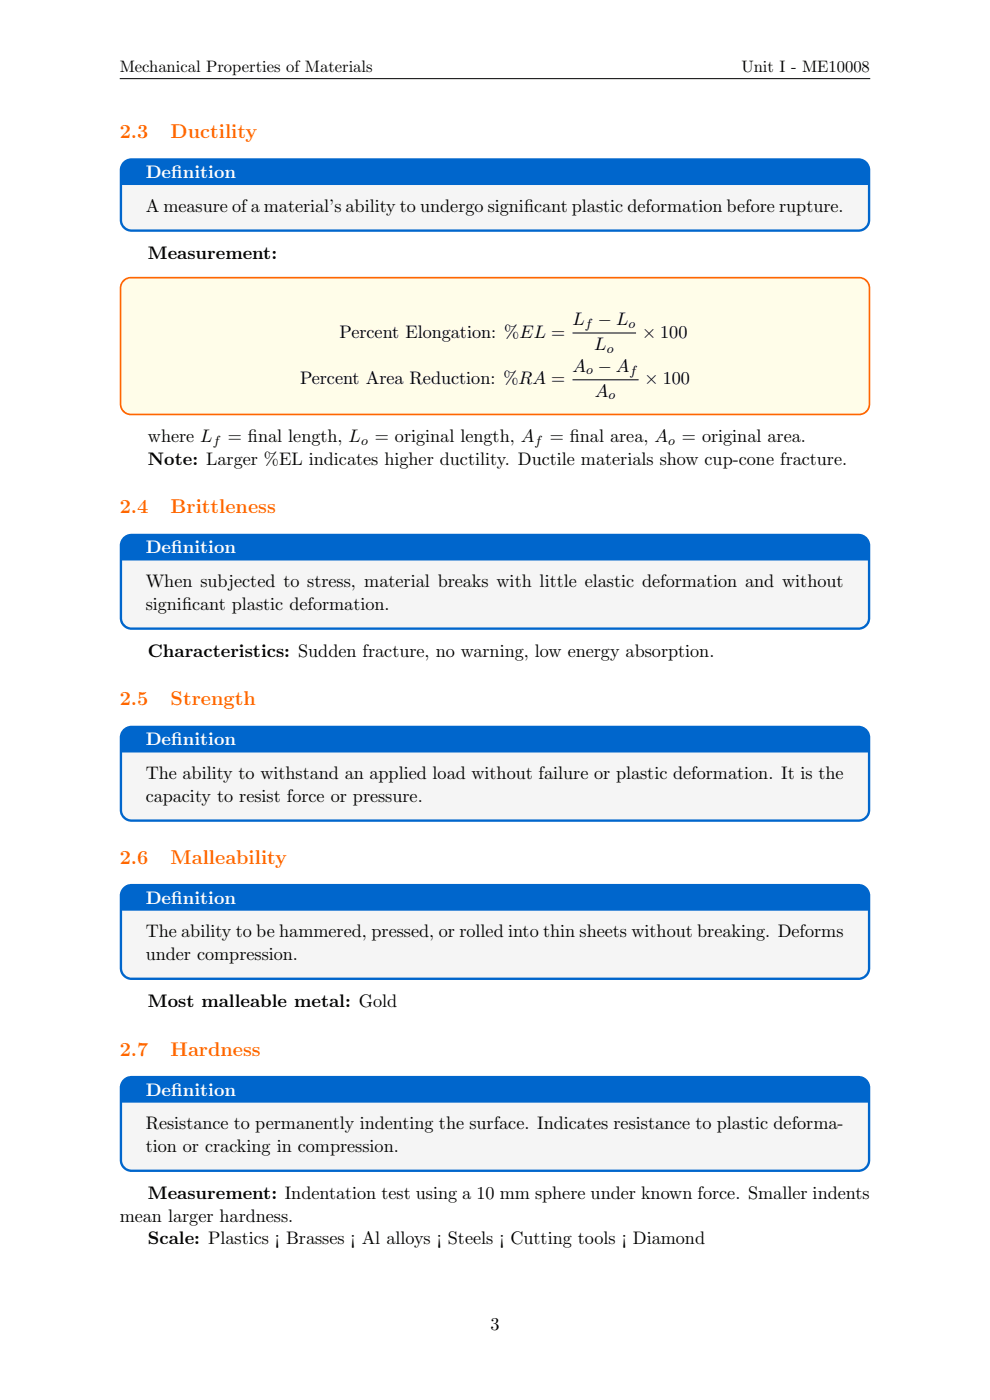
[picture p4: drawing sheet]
<svg xmlns="http://www.w3.org/2000/svg" width="210mm" height="297mm" viewBox="0 0 210 297" stroke-linecap="round" stroke-linejoin="round" font-family="sans-serif">
<defs><g id="words">
<g font-size="4.2" fill="#f60">
<text x="25.4" y="29.3">2.3</text>
<text x="36.2" y="29.3">Ductility</text>
<text x="25.4" y="108.9">2.4</text>
<text x="36.2" y="108.9">Brittleness</text>
<text x="25.4" y="149.7">2.5</text>
<text x="36.2" y="149.7">Strength</text>
<text x="25.4" y="183.2">2.6</text>
<text x="36.2" y="183.2">Malleability</text>
<text x="25.4" y="223.9">2.7</text>
<text x="36.2" y="223.9">Hardness</text>
</g>
<g font-size="3.8" fill="#fff">
<text x="30.9" y="37.8">Def</text>
<text x="36.3" y="37.8">inition</text>
<text x="30.9" y="117.4">Def</text>
<text x="36.3" y="117.4">inition</text>
<text x="30.9" y="158.1">Def</text>
<text x="36.3" y="158.1">inition</text>
<text x="30.9" y="191.7">Def</text>
<text x="36.3" y="191.7">inition</text>
<text x="30.9" y="232.4">Def</text>
<text x="36.3" y="232.4">inition</text>
</g>
<g font-size="3.8">
<text x="30.9" y="44.9">A measure of a material’s ability to undergo signif</text>
<text x="111.2" y="44.9">icant plastic deformation before rupture.</text>
<text x="31.4" y="54.9">Measurement:</text>
<text x="72" y="71.6">Percent Elongation: %EL =</text>
<text x="121.4" y="68.9">L</text>
<text x="126.8" y="68.9">− L</text>
<text x="136.2" y="71.6">× 100</text>
<text x="126.1" y="74.2">L</text>
<text x="63.6" y="81.5">Percent Area Reduction: %RA =</text>
<text x="121.4" y="78.9">A − A</text>
<text x="136.7" y="81.5">× 100</text>
<text x="126.2" y="84.2">A</text>
<text x="31.4" y="93.8">where L</text>
<text x="48.3" y="93.8">= f</text>
<text x="52.6" y="93.8">inal length, L</text>
<text x="79.5" y="93.8">= original length, A</text>
<text x="116.6" y="93.8">= f</text>
<text x="120.9" y="93.8">inal area, A</text>
<text x="144.6" y="93.8">= original area.</text>
<text x="31.4" y="98.6">Note: Larger %EL indicates higher ductility. Ductile materials show cup-cone fracture.</text>
<text x="30.9" y="124.6">When subjected to stress, material breaks with little elastic deformation and without</text>
<text x="30.9" y="129.4">signif</text>
<text x="38.6" y="129.4">icant plastic deformation.</text>
<text x="31.4" y="139.3">Characteristics: Sudden fracture, no warning, low energy absorption.</text>
<text x="30.9" y="165.3">The ability to withstand an applied load without failure or plastic deformation. It is the</text>
<text x="30.9" y="170.1">capacity to resist force or pressure.</text>
<text x="30.9" y="198.9">The ability to be hammered, pressed, or rolled into thin sheets without breaking. Deforms</text>
<text x="30.9" y="203.6">under compression.</text>
<text x="31.4" y="213.6">Most malleable metal: Gold</text>
<text x="30.9" y="239.6">Resistance to permanently indenting the surface. Indicates resistance to plastic deforma-</text>
<text x="30.9" y="244.4">tion or cracking in compression.</text>
<text x="31.4" y="254.4">Measurement: Indentation test using a 10 mm sphere under known force. Smaller indents</text>
<text x="25.4" y="259.1">mean larger hardness.</text>
<text x="31.4" y="263.9">Scale: Plastics ¡ Brasses ¡ Al alloys ¡ Steels ¡ Cutting tools ¡ Diamond</text>
<text x="104" y="282.1">3</text>
</g>
<g font-size="3.5">
<text x="25.4" y="15.3">Mechanical Properties of Materials</text>
<text x="157.3" y="15.3">Unit I - ME10008</text>
</g>
<g font-size="2.8">
<text x="124.1" y="69.6">f</text>
<text x="133.3" y="69.5">o</text>
<text x="128.7" y="74.8">o</text>
<text x="124.3" y="79.4">o</text>
<text x="133.5" y="79.5">f</text>
<text x="129.1" y="84.8">o</text>
<text x="45.1" y="94.5">f</text>
<text x="76.6" y="94.4">o</text>
<text x="113.4" y="94.5">f</text>
<text x="141.7" y="94.4">o</text>
</g>
</g></defs>
<path d="M25.4 16.7h159.2" fill="none" stroke="#000" stroke-width=".21"/>
<path d="M26.3 34.1l1-.5h.6h154.2a2.5 2.5 0 0 1 2.5 2.5v10.6a2.5 2.5 0 0 1-2.5 2.5h-154.2a2.5 2.5 0 0 1-2.5-2.5v-10.6a2.5 2.5 0 0 1 .9-2z" fill="#06c"/>
<path d="M25.9 39.3h158.2v7.4a2 2 0 0 1-2 2h-154.2a2 2 0 0 1-2-2z" fill="#f5f5f5"/>
<path d="M26.3 59.2l.9-.4 .6-.1h154.5a2.35 2.35 0 0 1 2.3 2.4v24.7a2.35 2.35 0 0 1-2.3 2.3h-154.5a2.35 2.35 0 0 1-2.4-2.3v-24.7a2.35 2.35 0 0 1 .9-1.9z" fill="#f60"/>
<path d="M26.3 59.7l.9-.5 .6-.1h154.5a2 2 0 0 1 2 2v24.7a2 2 0 0 1-2 2h-154.5a2 2 0 0 1-2-2v-24.7v-.5z" fill="#fffde9"/>
<path d="M121.4 70.6h13.5M121.4 80.6h14.1" fill="none" stroke="#000" stroke-width=".21"/>
<path d="M26.3 113.8l1-.5 .6-.1h154.2a2.5 2.5 0 0 1 2.5 2.5v15.4a2.5 2.5 0 0 1-2.5 2.5h-154.2a2.5 2.5 0 0 1-2.5-2.5v-15.4a2.5 2.5 0 0 1 .9-1.9z" fill="#06c"/>
<path d="M25.9 118.9h158.2v12.2a2 2 0 0 1-2 2h-154.2a2 2 0 0 1-2-2z" fill="#f5f5f5"/>
<path d="M26.3 154.5l1-.5h.6h154.2a2.5 2.5 0 0 1 2.5 2.5v15.3a2.5 2.5 0 0 1-2.5 2.5h-154.2a2.5 2.5 0 0 1-2.5-2.5v-15.3a2.5 2.5 0 0 1 .9-2z" fill="#06c"/>
<path d="M25.9 159.6h158.2v12.2a2 2 0 0 1-2 2h-154.2a2 2 0 0 1-2-2z" fill="#f5f5f5"/>
<path d="M26.3 188.1l1-.5 .6-.1h154.2a2.5 2.5 0 0 1 2.5 2.5v15.4a2.5 2.5 0 0 1-2.5 2.5h-154.2a2.5 2.5 0 0 1-2.5-2.5v-15.4a2.5 2.5 0 0 1 .9-1.9z" fill="#06c"/>
<path d="M25.9 193.2h158.2v12.2a2 2 0 0 1-2 2h-154.2a2 2 0 0 1-2-2z" fill="#f5f5f5"/>
<path d="M26.3 228.8l1-.5 .6-.1h154.2a2.5 2.5 0 0 1 2.5 2.5v15.4a2.5 2.5 0 0 1-2.5 2.5h-154.2a2.5 2.5 0 0 1-2.5-2.5v-15.4a2.5 2.5 0 0 1 .9-1.9z" fill="#06c"/>
<path d="M25.9 233.9h158.2v12.2a2 2 0 0 1-2 2h-154.2a2 2 0 0 1-2-2z" fill="#f5f5f5"/>
<use href="#words"/>
</svg>
